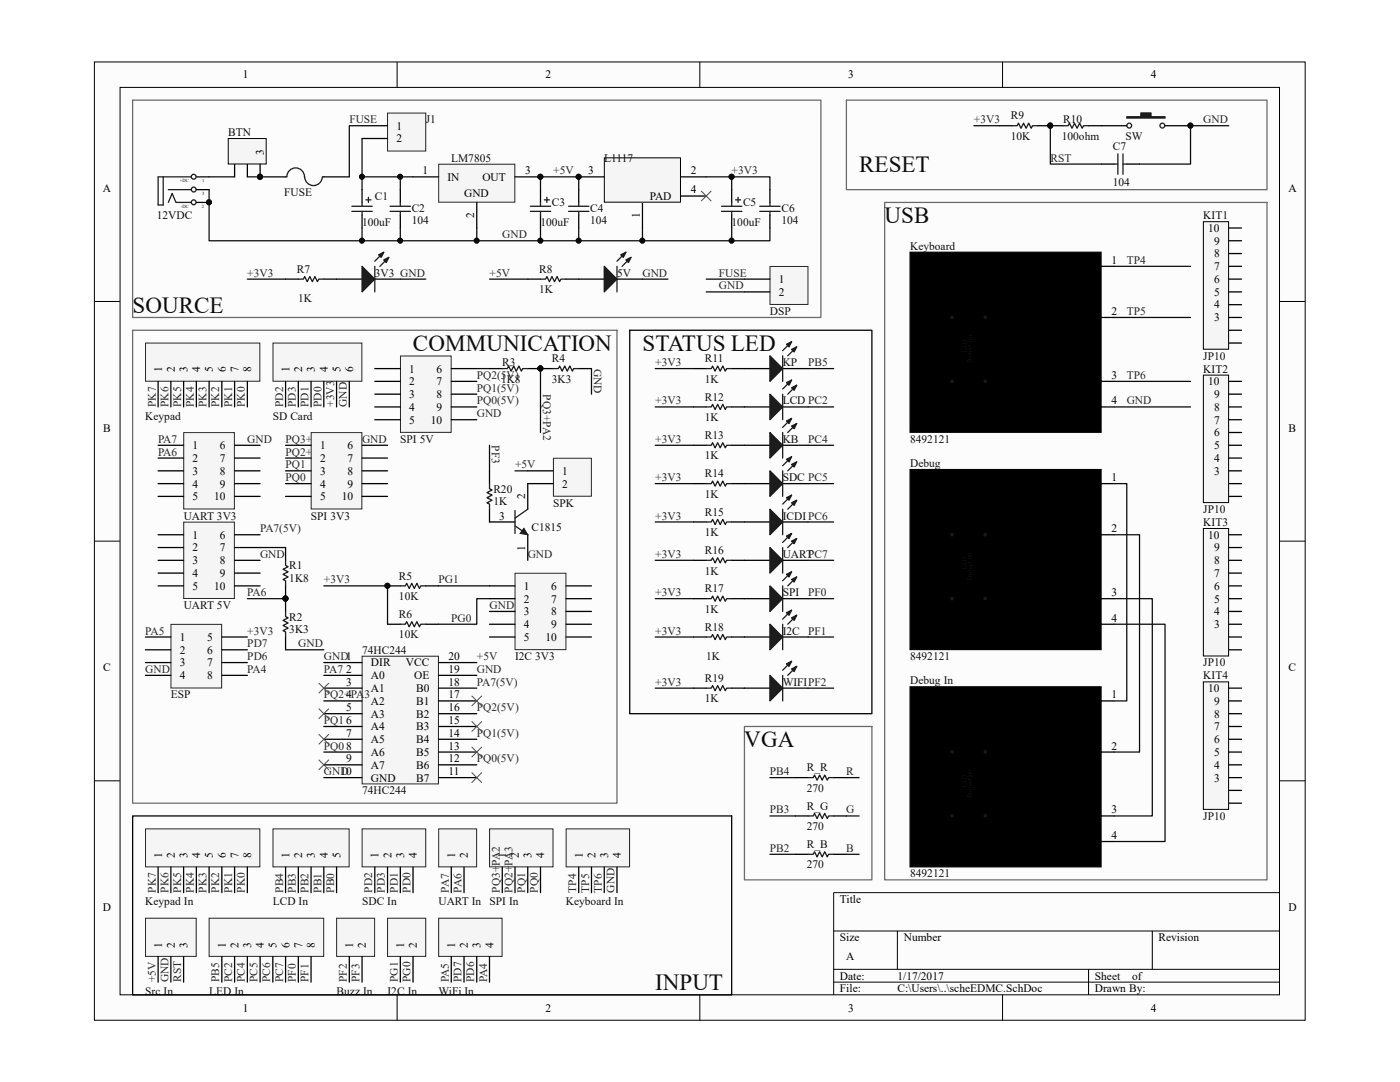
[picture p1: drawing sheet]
<svg xmlns="http://www.w3.org/2000/svg" width="279mm" height="216mm" viewBox="0 0 279 216" stroke-linecap="round" stroke-linejoin="round" font-family="sans-serif">
<defs><g id="words">
<g font-size="4.6" fill="#0e0e0e">
<text x="171.4" y="34.3">RESET</text>
<text x="176.5" y="44.5">USB</text>
<text x="26.5" y="62.4">SOURCE</text>
<text x="82.4" y="70">COMMUNICATION</text>
<text x="128.2" y="70">STATUS LED</text>
<text x="148.5" y="149.1">VGA</text>
<text x="130.8" y="197.5">INPUT</text>
</g>
<g font-size="2.3">
<text x="48.5" y="15.7">1</text>
<text x="108.9" y="15.7">2</text>
<text x="169.3" y="15.7">3</text>
<text x="229.7" y="15.7">4</text>
<text x="79.1" y="25.9">1</text>
<text x="79.1" y="28.4">2</text>
<text x="52.7" y="30.9" transform="rotate(-90 52.7 30.9)">3</text>
<text x="84.3" y="34.8">1</text>
<text x="104.8" y="34.8">3</text>
<text x="117.4" y="34.8">3</text>
<text x="137.9" y="34.8">2</text>
<text x="20.5" y="38.3">A</text>
<text x="89.3" y="36.1">IN</text>
<text x="92.6" y="39.4">GND</text>
<text x="96.3" y="36.1">OUT</text>
<text x="129.7" y="39.9">PAD</text>
<text x="137.9" y="38.6">4</text>
<text x="257.1" y="38.3">A</text>
<text x="94.7" y="43.6" transform="rotate(-90 94.7 43.6)">2</text>
<text x="127.7" y="43.6" transform="rotate(-90 127.7 43.6)">1</text>
<text x="241.1" y="46.3">10</text>
<text x="221.8" y="52.7">1</text>
<text x="242.3" y="53.9">7</text>
<text x="242.3" y="51.4">8</text>
<text x="242.3" y="48.8">9</text>
<text x="155.4" y="56.5">1</text>
<text x="155.4" y="59">2</text>
<text x="242.3" y="59">5</text>
<text x="242.3" y="56.5">6</text>
<text x="221.8" y="62.9">2</text>
<text x="242.3" y="64.1">3</text>
<text x="242.3" y="61.6">4</text>
<text x="32.3" y="74.3" transform="rotate(-90 32.3 74.3)">1</text>
<text x="34.9" y="74.3" transform="rotate(-90 34.9 74.3)">2</text>
<text x="37.4" y="74.3" transform="rotate(-90 37.4 74.3)">3</text>
<text x="40" y="74.3" transform="rotate(-90 40 74.3)">4</text>
<text x="42.5" y="74.3" transform="rotate(-90 42.5 74.3)">5</text>
<text x="45" y="74.3" transform="rotate(-90 45 74.3)">6</text>
<text x="47.6" y="74.3" transform="rotate(-90 47.6 74.3)">7</text>
<text x="50.1" y="74.3" transform="rotate(-90 50.1 74.3)">8</text>
<text x="57.8" y="74.3" transform="rotate(-90 57.8 74.3)">1</text>
<text x="60.3" y="74.3" transform="rotate(-90 60.3 74.3)">2</text>
<text x="62.9" y="74.3" transform="rotate(-90 62.9 74.3)">3</text>
<text x="65.4" y="74.3" transform="rotate(-90 65.4 74.3)">4</text>
<text x="67.9" y="74.3" transform="rotate(-90 67.9 74.3)">5</text>
<text x="70.5" y="74.3" transform="rotate(-90 70.5 74.3)">6</text>
<text x="81.7" y="74.3">1</text>
<text x="81.7" y="76.9">2</text>
<text x="87.1" y="74.3">6</text>
<text x="87.1" y="76.9">7</text>
<text x="221.8" y="75.6">3</text>
<text x="241.1" y="76.9">10</text>
<text x="81.7" y="79.4">3</text>
<text x="81.7" y="82">4</text>
<text x="87.1" y="79.4">8</text>
<text x="87.1" y="82">9</text>
<text x="221.8" y="80.7">4</text>
<text x="242.3" y="82">8</text>
<text x="242.3" y="79.4">9</text>
<text x="20.6" y="86.1">B</text>
<text x="38.4" y="89.6">1</text>
<text x="43.9" y="89.6">6</text>
<text x="63.9" y="89.6">1</text>
<text x="69.3" y="89.6">6</text>
<text x="81.7" y="84.5">5</text>
<text x="86" y="84.5">10</text>
<text x="242.3" y="89.6">5</text>
<text x="242.3" y="87.1">6</text>
<text x="242.3" y="84.5">7</text>
<text x="257.2" y="86.1">B</text>
<text x="38.4" y="92.2">2</text>
<text x="38.4" y="94.7">3</text>
<text x="43.9" y="92.2">7</text>
<text x="43.9" y="94.7">8</text>
<text x="63.9" y="92.2">2</text>
<text x="63.9" y="94.7">3</text>
<text x="69.3" y="92.2">7</text>
<text x="69.3" y="94.7">8</text>
<text x="112.2" y="94.7">1</text>
<text x="242.3" y="94.7">3</text>
<text x="242.3" y="92.2">4</text>
<text x="38.4" y="97.3">4</text>
<text x="38.4" y="99.8">5</text>
<text x="42.8" y="99.8">10</text>
<text x="43.9" y="97.3">9</text>
<text x="63.9" y="97.3">4</text>
<text x="63.9" y="99.8">5</text>
<text x="68.2" y="99.8">10</text>
<text x="69.3" y="97.3">9</text>
<text x="104.8" y="99.6" transform="rotate(-90 104.8 99.6)">2</text>
<text x="112.2" y="97.3">2</text>
<text x="221.8" y="96">1</text>
<text x="38.4" y="107.5">1</text>
<text x="43.9" y="107.5">6</text>
<text x="99.6" y="103.7">3</text>
<text x="221.8" y="106.2">2</text>
<text x="241.1" y="107.5">10</text>
<text x="38.4" y="110">2</text>
<text x="38.4" y="112.6">3</text>
<text x="43.9" y="110">7</text>
<text x="43.9" y="112.6">8</text>
<text x="104.8" y="109.9" transform="rotate(-90 104.8 109.9)">1</text>
<text x="242.3" y="112.6">8</text>
<text x="242.3" y="110">9</text>
<text x="38.4" y="115.1">4</text>
<text x="38.4" y="117.7">5</text>
<text x="42.8" y="117.7">10</text>
<text x="43.9" y="115.1">9</text>
<text x="104.6" y="117.7">1</text>
<text x="110" y="117.7">6</text>
<text x="221.8" y="119">3</text>
<text x="242.3" y="117.7">6</text>
<text x="242.3" y="115.1">7</text>
<text x="104.6" y="120.2">2</text>
<text x="104.6" y="122.8">3</text>
<text x="104.6" y="125.3">4</text>
<text x="110" y="120.2">7</text>
<text x="110" y="122.8">8</text>
<text x="110" y="125.3">9</text>
<text x="221.8" y="124.1">4</text>
<text x="242.3" y="125.3">3</text>
<text x="242.3" y="122.8">4</text>
<text x="242.3" y="120.2">5</text>
<text x="35.9" y="127.9">1</text>
<text x="35.9" y="130.4">2</text>
<text x="41.4" y="127.9">5</text>
<text x="41.4" y="130.4">6</text>
<text x="89.5" y="131.7">20</text>
<text x="104.6" y="127.9">5</text>
<text x="108.9" y="127.9">10</text>
<text x="20.6" y="133.9">C</text>
<text x="35.9" y="133">3</text>
<text x="35.9" y="135.6">4</text>
<text x="41.4" y="133">7</text>
<text x="41.4" y="135.6">8</text>
<text x="69.1" y="134.3">2</text>
<text x="69.1" y="136.8">3</text>
<text x="74" y="133">DIR</text>
<text x="74" y="135.6">A0</text>
<text x="81" y="133">VCC</text>
<text x="82.7" y="135.6">OE</text>
<text x="89.5" y="136.8">18</text>
<text x="89.5" y="134.3">19</text>
<text x="257.2" y="133.9">C</text>
<text x="69.1" y="139.4">4</text>
<text x="69.1" y="141.9">5</text>
<text x="74" y="138.1">A1</text>
<text x="74" y="140.6">A2</text>
<text x="74" y="143.2">A3</text>
<text x="83.1" y="143.2">B2</text>
<text x="83.1" y="140.6">B1</text>
<text x="83.1" y="138.1">B0</text>
<text x="89.5" y="141.9">16</text>
<text x="89.5" y="139.4">17</text>
<text x="221.8" y="139.4">1</text>
<text x="241.1" y="138.1">10</text>
<text x="242.3" y="143.2">8</text>
<text x="242.3" y="140.6">9</text>
<text x="69.1" y="144.5">6</text>
<text x="69.1" y="147">7</text>
<text x="69.1" y="149.6">8</text>
<text x="74" y="145.8">A4</text>
<text x="74" y="148.3">A5</text>
<text x="83.1" y="148.3">B4</text>
<text x="83.1" y="145.8">B3</text>
<text x="89.5" y="149.6">13</text>
<text x="89.5" y="147">14</text>
<text x="89.5" y="144.5">15</text>
<text x="221.8" y="149.6">2</text>
<text x="242.3" y="148.3">6</text>
<text x="242.3" y="145.8">7</text>
<text x="67.9" y="154.7">10</text>
<text x="69.1" y="152.1">9</text>
<text x="74" y="150.8">A6</text>
<text x="74" y="153.4">A7</text>
<text x="74" y="156">GND</text>
<text x="83.1" y="156">B7</text>
<text x="83.1" y="153.4">B6</text>
<text x="83.1" y="150.8">B5</text>
<text x="89.5" y="154.7">11</text>
<text x="89.5" y="152.1">12</text>
<text x="242.3" y="156">3</text>
<text x="242.3" y="153.4">4</text>
<text x="242.3" y="150.8">5</text>
<text x="221.8" y="167.4">4</text>
<text x="221.8" y="162.3">3</text>
<text x="32.3" y="171.2" transform="rotate(-90 32.3 171.2)">1</text>
<text x="34.9" y="171.2" transform="rotate(-90 34.9 171.2)">2</text>
<text x="37.4" y="171.2" transform="rotate(-90 37.4 171.2)">3</text>
<text x="40" y="171.2" transform="rotate(-90 40 171.2)">4</text>
<text x="42.5" y="171.2" transform="rotate(-90 42.5 171.2)">5</text>
<text x="45" y="171.2" transform="rotate(-90 45 171.2)">6</text>
<text x="47.6" y="171.2" transform="rotate(-90 47.6 171.2)">7</text>
<text x="50.1" y="171.2" transform="rotate(-90 50.1 171.2)">8</text>
<text x="57.8" y="171.2" transform="rotate(-90 57.8 171.2)">1</text>
<text x="60.3" y="171.2" transform="rotate(-90 60.3 171.2)">2</text>
<text x="62.9" y="171.2" transform="rotate(-90 62.9 171.2)">3</text>
<text x="65.4" y="171.2" transform="rotate(-90 65.4 171.2)">4</text>
<text x="67.9" y="171.2" transform="rotate(-90 67.9 171.2)">5</text>
<text x="75.6" y="171.2" transform="rotate(-90 75.6 171.2)">1</text>
<text x="78.1" y="171.2" transform="rotate(-90 78.1 171.2)">2</text>
<text x="80.6" y="171.2" transform="rotate(-90 80.6 171.2)">3</text>
<text x="83.2" y="171.2" transform="rotate(-90 83.2 171.2)">4</text>
<text x="90.8" y="171.2" transform="rotate(-90 90.8 171.2)">1</text>
<text x="93.4" y="171.2" transform="rotate(-90 93.4 171.2)">2</text>
<text x="101" y="171.2" transform="rotate(-90 101 171.2)">1</text>
<text x="103.5" y="171.2" transform="rotate(-90 103.5 171.2)">2</text>
<text x="106.1" y="171.2" transform="rotate(-90 106.1 171.2)">3</text>
<text x="108.6" y="171.2" transform="rotate(-90 108.6 171.2)">4</text>
<text x="116.3" y="171.2" transform="rotate(-90 116.3 171.2)">1</text>
<text x="118.8" y="171.2" transform="rotate(-90 118.8 171.2)">2</text>
<text x="121.4" y="171.2" transform="rotate(-90 121.4 171.2)">3</text>
<text x="123.9" y="171.2" transform="rotate(-90 123.9 171.2)">4</text>
<text x="20.5" y="181.8">D</text>
<text x="167.6" y="180.2">Title</text>
<text x="257.1" y="181.8">D</text>
<text x="32.3" y="189.1" transform="rotate(-90 32.3 189.1)">1</text>
<text x="34.9" y="189.1" transform="rotate(-90 34.9 189.1)">2</text>
<text x="37.4" y="189.1" transform="rotate(-90 37.4 189.1)">3</text>
<text x="45" y="189.1" transform="rotate(-90 45 189.1)">1</text>
<text x="47.6" y="189.1" transform="rotate(-90 47.6 189.1)">2</text>
<text x="50.1" y="189.1" transform="rotate(-90 50.1 189.1)">3</text>
<text x="52.7" y="189.1" transform="rotate(-90 52.7 189.1)">4</text>
<text x="55.2" y="189.1" transform="rotate(-90 55.2 189.1)">5</text>
<text x="57.8" y="189.1" transform="rotate(-90 57.8 189.1)">6</text>
<text x="60.3" y="189.1" transform="rotate(-90 60.3 189.1)">7</text>
<text x="62.9" y="189.1" transform="rotate(-90 62.9 189.1)">8</text>
<text x="70.5" y="189.1" transform="rotate(-90 70.5 189.1)">1</text>
<text x="73" y="189.1" transform="rotate(-90 73 189.1)">2</text>
<text x="80.6" y="189.1" transform="rotate(-90 80.6 189.1)">1</text>
<text x="83.2" y="189.1" transform="rotate(-90 83.2 189.1)">2</text>
<text x="90.8" y="189.1" transform="rotate(-90 90.8 189.1)">1</text>
<text x="93.4" y="189.1" transform="rotate(-90 93.4 189.1)">2</text>
<text x="95.9" y="189.1" transform="rotate(-90 95.9 189.1)">3</text>
<text x="98.5" y="189.1" transform="rotate(-90 98.5 189.1)">4</text>
<text x="167.6" y="187.8">Size</text>
<text x="168.9" y="191.6">A</text>
<text x="180.4" y="187.8">Number</text>
<text x="231.2" y="187.8">Revision</text>
<text x="167.6" y="195.5">Date:</text>
<text x="179.1" y="195.5">1/17/2017</text>
<text x="218.5" y="195.5">Sheet</text>
<text x="226" y="195.5">of</text>
<text x="48.5" y="201.8">1</text>
<text x="108.9" y="201.8">2</text>
<text x="167.6" y="198">File:</text>
<text x="169.3" y="201.8">3</text>
<text x="179.1" y="198">C:\Users\..\scheEDMC.SchDoc</text>
<text x="218.5" y="198">Drawn By:</text>
<text x="229.7" y="201.8">4</text>
</g>
<g font-size="2.3" fill="#0e0e0e">
<text x="201.7" y="23.8">R9</text>
<text x="45.5" y="27.1">BTN</text>
<text x="85" y="24.6">J1</text>
<text x="201.7" y="27.9">10K</text>
<text x="211.9" y="27.9">100ohm</text>
<text x="212.2" y="24.6">R10</text>
<text x="222.1" y="29.9">C7</text>
<text x="224.6" y="27.9">SW</text>
<text x="90" y="32.3">LM7805</text>
<text x="120.6" y="32.3">L1117</text>
<text x="56.7" y="39.1">FUSE</text>
<text x="74.8" y="39.9">C1</text>
<text x="110.1" y="41.1">C3</text>
<text x="148.3" y="41.1">C5</text>
<text x="222.1" y="37.1">104</text>
<text x="31.3" y="43.7">12VDC</text>
<text x="72.3" y="45">100uF</text>
<text x="82.2" y="44.7">104</text>
<text x="82.2" y="42.2">C2</text>
<text x="107.9" y="45">100uF</text>
<text x="117.8" y="44.7">104</text>
<text x="117.8" y="42.2">C4</text>
<text x="146" y="45">100uF</text>
<text x="156" y="44.7">104</text>
<text x="156" y="42.2">C6</text>
<text x="240.1" y="43.7">KIT1</text>
<text x="181.6" y="49.8">Keyboard</text>
<text x="59.3" y="54.4">R7</text>
<text x="74.8" y="55.2">3V3 GND</text>
<text x="107.6" y="58.5">1K</text>
<text x="107.6" y="54.4">R8</text>
<text x="123.1" y="55.2">5V</text>
<text x="59.5" y="60.3">1K</text>
<text x="153.7" y="62.9">DSP</text>
<text x="240.1" y="71.8">JP10</text>
<text x="100" y="76.4">1K8</text>
<text x="100.2" y="73.1">R3</text>
<text x="110.1" y="76.4">3K3</text>
<text x="110.1" y="72.3">R4</text>
<text x="140.7" y="76.4">1K</text>
<text x="140.7" y="72.3">R11</text>
<text x="156.2" y="73.1">KP</text>
<text x="240.1" y="74.3">KIT2</text>
<text x="29" y="83.8">Keypad</text>
<text x="54.4" y="83.8">SD Card</text>
<text x="140.7" y="79.9">R12</text>
<text x="156.2" y="80.7">LCD PC2</text>
<text x="79.9" y="88.4">SPI 5V</text>
<text x="140.7" y="84">1K</text>
<text x="140.7" y="87.6">R13</text>
<text x="156.2" y="88.4">KB</text>
<text x="181.6" y="88.4">8492121</text>
<text x="140.7" y="91.7">1K</text>
<text x="140.7" y="95.2">R14</text>
<text x="181.6" y="93.2">Debug</text>
<text x="98.5" y="100.8">1K</text>
<text x="98.5" y="98.3">R20</text>
<text x="110.4" y="101.1">SPK</text>
<text x="140.7" y="99.3">1K</text>
<text x="156.2" y="96">SDC PC5</text>
<text x="36.7" y="103.7">UART 3V3</text>
<text x="62.1" y="103.7">SPI 3V3</text>
<text x="106.1" y="106">C1815</text>
<text x="140.7" y="107">1K</text>
<text x="140.7" y="102.9">R15</text>
<text x="156.2" y="103.7">ICDI PC6</text>
<text x="240.1" y="102.4">JP10</text>
<text x="240.1" y="104.9">KIT3</text>
<text x="57.7" y="113.6">R1</text>
<text x="140.7" y="110.5">R16</text>
<text x="156.2" y="111.3">UARTPC7</text>
<text x="57.7" y="116.2">1K8</text>
<text x="79.6" y="119.7">10K</text>
<text x="79.6" y="115.7">R5</text>
<text x="140.7" y="114.6">1K</text>
<text x="140.7" y="118.2">R17</text>
<text x="156.2" y="119">SPI</text>
<text x="36.7" y="121.5">UART 5V</text>
<text x="57.7" y="123.8">R2</text>
<text x="79.6" y="123.3">R6</text>
<text x="140.7" y="122.3">1K</text>
<text x="140.7" y="125.9">R18</text>
<text x="57.7" y="126.4">3K3</text>
<text x="72.3" y="130.4">74HC244</text>
<text x="79.6" y="127.4">10K</text>
<text x="102.8" y="131.7">I2C 3V3</text>
<text x="140.9" y="131.7">1K</text>
<text x="156.2" y="126.6">I2C</text>
<text x="181.6" y="131.7">8492121</text>
<text x="140.7" y="136.1">R19</text>
<text x="156.2" y="136.8">WIFIPF2</text>
<text x="181.6" y="136.6">Debug In</text>
<text x="240.1" y="133">JP10</text>
<text x="240.1" y="135.6">KIT4</text>
<text x="34.1" y="139.4">ESP</text>
<text x="140.7" y="140.1">1K</text>
<text x="161" y="153.9">R_R</text>
<text x="72.3" y="158.5">74HC244</text>
<text x="161" y="158">270</text>
<text x="161" y="161.5">R_G</text>
<text x="161" y="165.7">270</text>
<text x="240.1" y="163.6">JP10</text>
<text x="161" y="173.3">270</text>
<text x="161" y="169.2">R_B</text>
<text x="181.6" y="175.1">8492121</text>
<text x="29" y="180.7">Keypad In</text>
<text x="54.4" y="180.7">LCD In</text>
<text x="72.3" y="180.7">SDC In</text>
<text x="87.5" y="180.7">UART In</text>
<text x="97.7" y="180.7">SPI In</text>
<text x="112.9" y="180.7">Keyboard In</text>
<text x="29" y="198.5">Src In</text>
<text x="41.7" y="198.5">LED In</text>
<text x="67.2" y="198.5">Buzz In</text>
<text x="77.3" y="198.5">I2C In</text>
<text x="87.5" y="198.5">WiFi In</text>
</g>
<g font-size="2.3" fill="#262626">
<text x="69.7" y="24.6">FUSE</text>
<text x="194.3" y="24.6">+3V3</text>
<text x="240.1" y="24.6">GND</text>
<text x="110.4" y="34.8">+5V</text>
<text x="146" y="34.8">+3V3</text>
<text x="209.6" y="32.3">RST</text>
<text x="100.2" y="47.5">GND</text>
<text x="224.9" y="52.7">TP4</text>
<text x="49.4" y="55.2">+3V3</text>
<text x="97.7" y="55.2">+5V</text>
<text x="128.2" y="55.2">GND</text>
<text x="143.5" y="57.7">GND</text>
<text x="143.5" y="55.2">FUSE</text>
<text x="224.9" y="62.9">TP5</text>
<text x="95.2" y="75.6">PQ2(5V)</text>
<text x="118.5" y="73.5" transform="rotate(90 118.5 73.5)">GND</text>
<text x="130.8" y="73.1">+3V3</text>
<text x="161.3" y="73.1">PB5</text>
<text x="224.9" y="75.6">TP6</text>
<text x="31.1" y="81.2" transform="rotate(-90 31.1 81.2)">PK7</text>
<text x="33.6" y="81.2" transform="rotate(-90 33.6 81.2)">PK6</text>
<text x="36.2" y="81.2" transform="rotate(-90 36.2 81.2)">PK5</text>
<text x="38.7" y="81.2" transform="rotate(-90 38.7 81.2)">PK4</text>
<text x="41.2" y="81.2" transform="rotate(-90 41.2 81.2)">PK3</text>
<text x="43.8" y="81.2" transform="rotate(-90 43.8 81.2)">PK2</text>
<text x="46.3" y="81.2" transform="rotate(-90 46.3 81.2)">PK1</text>
<text x="48.9" y="81.2" transform="rotate(-90 48.9 81.2)">PK0</text>
<text x="56.5" y="81.2" transform="rotate(-90 56.5 81.2)">PD2</text>
<text x="59.1" y="81.2" transform="rotate(-90 59.1 81.2)">PD3</text>
<text x="61.6" y="81.2" transform="rotate(-90 61.6 81.2)">PD1</text>
<text x="64.1" y="81.2" transform="rotate(-90 64.1 81.2)">PD0</text>
<text x="66.7" y="81.2" transform="rotate(-90 66.7 81.2)">+3V3</text>
<text x="69.2" y="81.2" transform="rotate(-90 69.2 81.2)">GND</text>
<text x="95.2" y="78.1">PQ1(5V)</text>
<text x="95.2" y="80.7">PQ0(5V)</text>
<text x="95.2" y="83.3">GND</text>
<text x="108.4" y="78.7" transform="rotate(90 108.4 78.7)">PQ3+PA2</text>
<text x="130.8" y="80.7">+3V3</text>
<text x="224.9" y="80.7">GND</text>
<text x="31.5" y="88.4">PA7</text>
<text x="49.4" y="88.4">GND</text>
<text x="57" y="88.4">PQ3+PA2</text>
<text x="72.3" y="88.4">GND</text>
<text x="98.2" y="88.9" transform="rotate(90 98.2 88.9)">PF3</text>
<text x="130.8" y="88.4">+3V3</text>
<text x="161.3" y="88.4">PC4</text>
<text x="31.5" y="90.9">PA6</text>
<text x="57" y="90.9">PQ2+PA3</text>
<text x="57" y="93.5">PQ1</text>
<text x="102.8" y="93.5">+5V</text>
<text x="57" y="96">PQ0</text>
<text x="130.8" y="96">+3V3</text>
<text x="51.9" y="106.2">PA7(5V)</text>
<text x="130.8" y="103.7">+3V3</text>
<text x="51.9" y="111.3">GND</text>
<text x="105.3" y="111.3">GND</text>
<text x="130.8" y="111.3">+3V3</text>
<text x="49.4" y="119">PA6</text>
<text x="64.6" y="116.4">+3V3</text>
<text x="87.5" y="116.4">PG1</text>
<text x="130.8" y="119">+3V3</text>
<text x="161.3" y="119">PF0</text>
<text x="90" y="124.1">PG0</text>
<text x="97.7" y="121.5">GND</text>
<text x="29" y="126.6">PA5</text>
<text x="49.4" y="126.6">+3V3</text>
<text x="49.4" y="129.2">PD7</text>
<text x="49.4" y="131.7">PD6</text>
<text x="59.5" y="129.2">GND</text>
<text x="64.6" y="131.7">GND1</text>
<text x="95.2" y="131.7">+5V</text>
<text x="130.8" y="126.6">+3V3</text>
<text x="161.3" y="126.6">PF1</text>
<text x="29" y="134.3">GND</text>
<text x="49.4" y="134.3">PA4</text>
<text x="64.6" y="134.3">PA7</text>
<text x="95.2" y="134.3">GND</text>
<text x="95.2" y="136.8">PA7(5V)</text>
<text x="130.8" y="136.8">+3V3</text>
<text x="64.6" y="139.4">PQ2+PA3</text>
<text x="95.2" y="141.9">PQ2(5V)</text>
<text x="64.6" y="144.5">PQ1</text>
<text x="64.6" y="149.6">PQ0</text>
<text x="95.2" y="147">PQ1(5V)</text>
<text x="64.6" y="154.7">GND</text>
<text x="95.2" y="152.1">PQ0(5V)</text>
<text x="153.7" y="154.7">PB4</text>
<text x="168.9" y="154.7">R</text>
<text x="153.7" y="162.3">PB3</text>
<text x="168.9" y="162.3">G</text>
<text x="99.7" y="172.7" transform="rotate(-90 99.7 172.7)">PA2</text>
<text x="102.3" y="172.7" transform="rotate(-90 102.3 172.7)">PA3</text>
<text x="153.7" y="170">PB2</text>
<text x="168.9" y="170">B</text>
<text x="31.1" y="178.1" transform="rotate(-90 31.1 178.1)">PK7</text>
<text x="33.6" y="178.1" transform="rotate(-90 33.6 178.1)">PK6</text>
<text x="36.2" y="178.1" transform="rotate(-90 36.2 178.1)">PK5</text>
<text x="38.7" y="178.1" transform="rotate(-90 38.7 178.1)">PK4</text>
<text x="41.2" y="178.1" transform="rotate(-90 41.2 178.1)">PK3</text>
<text x="43.8" y="178.1" transform="rotate(-90 43.8 178.1)">PK2</text>
<text x="46.3" y="178.1" transform="rotate(-90 46.3 178.1)">PK1</text>
<text x="48.9" y="178.1" transform="rotate(-90 48.9 178.1)">PK0</text>
<text x="56.5" y="178.1" transform="rotate(-90 56.5 178.1)">PB4</text>
<text x="59.1" y="178.1" transform="rotate(-90 59.1 178.1)">PB3</text>
<text x="61.6" y="178.1" transform="rotate(-90 61.6 178.1)">PB2</text>
<text x="64.1" y="178.1" transform="rotate(-90 64.1 178.1)">PB1</text>
<text x="66.7" y="178.1" transform="rotate(-90 66.7 178.1)">PB0</text>
<text x="74.3" y="178.1" transform="rotate(-90 74.3 178.1)">PD2</text>
<text x="76.8" y="178.1" transform="rotate(-90 76.8 178.1)">PD3</text>
<text x="79.4" y="178.1" transform="rotate(-90 79.4 178.1)">PD1</text>
<text x="81.9" y="178.1" transform="rotate(-90 81.9 178.1)">PD0</text>
<text x="89.6" y="178.1" transform="rotate(-90 89.6 178.1)">PA7</text>
<text x="92.1" y="178.1" transform="rotate(-90 92.1 178.1)">PA6</text>
<text x="99.7" y="178.1" transform="rotate(-90 99.7 178.1)">PQ3+</text>
<text x="102.3" y="178.1" transform="rotate(-90 102.3 178.1)">PQ2+</text>
<text x="104.8" y="178.1" transform="rotate(-90 104.8 178.1)">PQ1</text>
<text x="107.4" y="178.1" transform="rotate(-90 107.4 178.1)">PQ0</text>
<text x="115" y="178.1" transform="rotate(-90 115 178.1)">TP4</text>
<text x="117.6" y="178.1" transform="rotate(-90 117.6 178.1)">TP5</text>
<text x="120.1" y="178.1" transform="rotate(-90 120.1 178.1)">TP6</text>
<text x="122.6" y="178.1" transform="rotate(-90 122.6 178.1)">GND</text>
<text x="31.1" y="196" transform="rotate(-90 31.1 196)">+5V</text>
<text x="33.6" y="196" transform="rotate(-90 33.6 196)">GND</text>
<text x="36.2" y="196" transform="rotate(-90 36.2 196)">RST</text>
<text x="43.8" y="196" transform="rotate(-90 43.8 196)">PB5</text>
<text x="46.3" y="196" transform="rotate(-90 46.3 196)">PC2</text>
<text x="48.9" y="196" transform="rotate(-90 48.9 196)">PC4</text>
<text x="51.4" y="196" transform="rotate(-90 51.4 196)">PC5</text>
<text x="53.9" y="196" transform="rotate(-90 53.9 196)">PC6</text>
<text x="56.5" y="196" transform="rotate(-90 56.5 196)">PC7</text>
<text x="59.1" y="196" transform="rotate(-90 59.1 196)">PF0</text>
<text x="61.6" y="196" transform="rotate(-90 61.6 196)">PF1</text>
<text x="69.2" y="196" transform="rotate(-90 69.2 196)">PF2</text>
<text x="71.8" y="196" transform="rotate(-90 71.8 196)">PF3</text>
<text x="79.4" y="196" transform="rotate(-90 79.4 196)">PG1</text>
<text x="81.9" y="196" transform="rotate(-90 81.9 196)">PG0</text>
<text x="89.6" y="196" transform="rotate(-90 89.6 196)">PA5</text>
<text x="92.1" y="196" transform="rotate(-90 92.1 196)">PD7</text>
<text x="94.7" y="196" transform="rotate(-90 94.7 196)">PD6</text>
<text x="97.2" y="196" transform="rotate(-90 97.2 196)">PA4</text>
</g>
<g font-size=".9" fill="#0e0e0e">
<text x="35.9" y="36.4">+DC</text>
<text x="36.1" y="41.5">-DC</text>
<text x="40.3" y="41.5">2</text>
<text x="40.3" y="36.4">1</text>
<text x="40.3" y="38.9">3</text>
</g>
</g></defs>
<path d="M18.9 12.4h241.6v191.2h-241.6z" fill="#fcfcfc"/>
<path d="M18.8 12.4h241.7v191.2h-241.7z" fill="none" stroke="#000" stroke-width=".2"/>
<path d="M24 17.5h231.4v181h-231.4z" fill="#fcfcfc"/>
<g fill="none" stroke="#000" stroke-width=".2">
<path d="M24 17.4h231.4v181.1h-231.4zM79.3 12.3v5.1M139.7 12.3v5.1M200.1 12.3v5.1M18.8 60.2h5.1M255.4 60.2h5.1M18.8 108h5.1M255.4 108h5.1M18.8 155.8h5.1M255.4 155.8h5.1M255.4 178.1h-89v20.4M79.3 198.5v5.1"/>
<path d="M139.7 198.5v5.1M166.4 185.8h89M166.4 193.4h89M166.4 196h89M179.1 185.8v7.6M200.1 198.5v5.1M217.2 193.4v5.1M230 185.8v7.6"/>
</g>
<path d="M39.2 35.3h2.5M39.2 37.8h2.5M39.2 40.4h2.5" fill="none" stroke="#000" stroke-width=".25"/>
<g fill="none" stroke="#1c1c1c" stroke-width=".25">
<path d="M32.6 35.3v5.6h-1v-5.6h6.6M33.6 37.8h4.6M33.6 40.4l.8-1.8 .7 1.8h3.1"/>
<circle cx="38.7" cy="35.3" r=".48"/>
<circle cx="38.7" cy="37.8" r=".48"/>
<circle cx="38.7" cy="40.4" r=".48"/>
</g>
<circle cx="41.7" cy="40.4" r=".48" fill="#0e0e0e" stroke="#0e0e0e" stroke-width=".2"/>
<path d="M87.6 32.8h15.1v7.5h-15.1z" fill="#f5f5f5"/>
<path d="M87.5 32.8h15.2v7.5h-15.2z" fill="none" stroke="#262626" stroke-width=".2"/>
<path d="M82.4 35.3h5.1M102.8 35.3h5.1M115.5 35.3h5.1M135.8 35.3h5.1M95.1 40.4v5.1M128.2 40.4v5.1" fill="none" stroke="#000" stroke-width=".25"/>
<g fill="#0e0e0e" stroke="#0e0e0e" stroke-width=".2">
<circle cx="107.8" cy="35.3" r=".48"/>
<circle cx="115.5" cy="35.3" r=".48"/>
</g>
<path d="M120.6 31.5h15.2v8.8h-15.2z" fill="#f5f5f5"/>
<path d="M120.6 31.5h15.2v8.8h-15.2z" fill="none" stroke="#000" stroke-width=".2"/>
<path d="M46.8 32.7v2.6M49.4 32.7v2.6M51.9 35.3h5.1M64.6 35.3h5.1M135.8 39.1h5.1" fill="none" stroke="#000" stroke-width=".25"/>
<g fill="#0e0e0e" stroke="#0e0e0e" stroke-width=".2">
<circle cx="115.5" cy="35.3" r=".48"/>
<circle cx="51.9" cy="35.3" r=".48"/>
</g>
<path d="M57 35.3h.2M57.2 35.2a1.76 1.76 0 0 1 1.8-1.7 1.76 1.76 0 0 1 1.8 1.8M60.8 35.3a1.76 1.76 0 0 0 1.7 1.7 1.76 1.76 0 0 0 1.8-1.7M64.4 35.3h.2" fill="none" stroke="#1c1c1c" stroke-width=".25"/>
<path d="M45.6 27.7h7.5v5h-7.5z" fill="#f5f5f5"/>
<path d="M45.6 27.6h7.5v5.1h-7.5z" fill="none" stroke="#000" stroke-width=".2"/>
<g fill="none" stroke="#000" stroke-width=".25">
<path d="M51.9 32.7v2.6M72.3 37.8v2.6M79.9 37.8v2.6M107.9 37.8v2.6M115.5 37.8v2.6M146 37.8v2.6M153.7 37.8v2.6M57 55.7h2.5M64.6 55.7h7.7M72.3 42.9v2.6M74.8 55.7h5.1M79.9 42.9v2.6"/>
<path d="M107.9 42.9v2.6M115.5 42.9v2.6M146 42.9v2.6M153.7 42.9v2.6"/>
</g>
<circle cx="51.9" cy="35.3" r=".48" fill="#0e0e0e" stroke="#0e0e0e" stroke-width=".2"/>
<g fill="none" stroke="#1c1c1c" stroke-width=".25">
<path d="M73 39.9h1M73.5 39.4v1M108.6 39.9h1M109.1 39.4v1M146.8 39.9h1M147.3 39.4v1M59.5 55.7h1.1l.2-.5 .5 1 .5-1 .5 1 .5-1 .6 1 .2-.5h1M70.2 41.2h4.1M70.2 42.2h4.1M72.3 40.4v.8M72.3 42.2v.7M77.9 41.2h4"/>
<path d="M77.9 42.2h4M79.9 40.4v.8M79.9 42.2v.7M105.8 41.2h4.1M105.8 42.2h4.1M107.9 40.4v.8M107.9 42.2v.7M113.5 41.2h4M113.5 42.2h4M115.5 40.4v.8M115.5 42.2v.7M144 41.2h4.1"/>
<path d="M144 42.2h4.1M146 40.4v.8M146 42.2v.7M151.6 41.2h4.1M151.6 42.2h4.1M153.7 40.4v.8M153.7 42.2v.7"/>
</g>
<path d="M139.9 38.1l2.1 2M142 38.1l-2.1 2" fill="none" stroke="#4c4c4c" stroke-width=".2"/>
<path d="M72.3 53.1l2.5 2.6-2.5 2.5z" fill="#1c1c1c"/>
<path d="M72.3 53.1l2.5 2.6-2.5 2.5zM76.6 50.3l-1.8 1.8M77.6 51.4l-1.8 1.7" fill="none" stroke="#1c1c1c" stroke-width=".25"/>
<path d="M76.6 51.9l1-.5-.5 1z" fill="#1c1c1c"/>
<path d="M76.6 51.9l1-.5-.5 1z" fill="none" stroke="#1c1c1c" stroke-width=".25"/>
<path d="M75.6 50.8l1-.5-.5 1.1z" fill="#1c1c1c"/>
<path d="M74.8 53.1v5.1M75.6 50.8l1-.5-.5 1.1zM107.9 55.7h1l.2-.5 .5 1 .6-1 .5 1 .5-1 .5 1 .2-.5h1.1" fill="none" stroke="#1c1c1c" stroke-width=".25"/>
<path d="M105.3 55.7h2.6M113 55.7h7.6M123.1 55.7h5.1" fill="none" stroke="#000" stroke-width=".25"/>
<path d="M120.6 53.1l2.5 2.6-2.5 2.5z" fill="#1c1c1c"/>
<path d="M120.6 53.1l2.5 2.6-2.5 2.5zM124.9 50.3l-1.8 1.8M125.9 51.4l-1.8 1.7" fill="none" stroke="#1c1c1c" stroke-width=".25"/>
<path d="M124.9 51.9l1-.5-.5 1z" fill="#1c1c1c"/>
<path d="M124.9 51.9l1-.5-.5 1z" fill="none" stroke="#1c1c1c" stroke-width=".25"/>
<path d="M123.9 50.8l1-.5-.5 1.1z" fill="#1c1c1c"/>
<path d="M123.1 53.1v5.1M123.9 50.8l1-.5-.5 1.1z" fill="none" stroke="#1c1c1c" stroke-width=".25"/>
<circle cx="146" cy="35.3" r=".48" fill="#0e0e0e" stroke="#0e0e0e" stroke-width=".2"/>
<path d="M77.4 22.6h7.6v7.5h-7.6z" fill="#f5f5f5"/>
<path d="M77.3 22.6h7.7v7.5h-7.7z" fill="none" stroke="#262626" stroke-width=".2"/>
<path d="M72.3 25.1h5M72.3 27.6h5M199.4 25.1h2.6M207.1 25.1h2.5M219.8 25.1h5.1M232.5 25.1h5.1" fill="none" stroke="#000" stroke-width=".25"/>
<path d="M26.5 20h137.3v43.3h-137.3z" fill="none" stroke="#6c6c6c" stroke-width=".25"/>
<g fill="#0e0e0e" stroke="#0e0e0e" stroke-width=".2">
<circle cx="209.6" cy="25.1" r=".48"/>
<circle cx="237.6" cy="25.1" r=".48"/>
</g>
<path d="M202 25.1h1l.3-.5 .5 1 .5-1 .5 1 .5-1 .5 1 .3-.5h1" fill="none" stroke="#1c1c1c" stroke-width=".25"/>
<path d="M224.9 23.3h2.8v-.8h2v.8h2.8v.3h-7.6z" fill-rule="evenodd" fill="#1c1c1c"/>
<g fill="none" stroke="#1c1c1c" stroke-width=".25">
<path d="M212.2 25.1h1l.2-.5 .5 1 .6-1 .5 1 .5-1 .5 1 .2-.5h1M222.3 32.7h.8M223.1 30.7v4.1M224.1 30.7v4.1M224.1 32.7h.8M224.9 23.3h2.8v-.8h2v.8h2.8v.3h-7.6z"/>
<circle cx="225.4" cy="25.1" r=".49"/>
<circle cx="232" cy="25.1" r=".48"/>
</g>
<g fill="#0e0e0e" stroke="#0e0e0e" stroke-width=".2">
<circle cx="237.6" cy="25.1" r=".48"/>
<circle cx="209.6" cy="25.1" r=".48"/>
</g>
<path d="M209.6 25.1h2.6M217.2 25.1h2.6M219.8 32.7h2.5M224.9 32.7h2.5" fill="none" stroke="#000" stroke-width=".25"/>
<path d="M168.9 20h84v17.8h-84z" fill="none" stroke="#6c6c6c" stroke-width=".25"/>
<path d="M29.1 68.5h22.8v7.6h-22.8z" fill="#f5f5f5"/>
<path d="M29 68.5h22.9v7.6h-22.9z" fill="none" stroke="#262626" stroke-width=".2"/>
<path d="M31.6 76.1v5.1M34.1 76.1v5.1M36.6 76.1v5.1M39.2 76.1v5.1M41.7 76.1v5.1M44.3 76.1v5.1M46.8 76.1v5.1M49.4 76.1v5.1" fill="none" stroke="#000" stroke-width=".25"/>
<path d="M54.5 68.5h17.7v7.6h-17.7z" fill="#f5f5f5"/>
<path d="M54.5 68.5h17.7v7.6h-17.7z" fill="none" stroke="#262626" stroke-width=".2"/>
<path d="M57 76.1v5.1M59.5 76.1v5.1M62.1 76.1v5.1M64.6 76.1v5.1M67.2 76.1v5.1M69.7 76.1v5.1" fill="none" stroke="#000" stroke-width=".25"/>
<path d="M72.3 131h15.2v25.4h-15.2z" fill="#f5f5f5"/>
<path d="M72.3 130.9h15.2v25.5h-15.2z" fill="none" stroke="#262626" stroke-width=".2"/>
<g fill="none" stroke="#000" stroke-width=".25">
<path d="M97.7 73.5h2.5M105.3 73.5h5.1M115.5 73.5h2.5M57 109.3v2.5M57 116.9v5.1M77.3 116.9h2.6M85 116.9h2.5M57 127.1v2.6M64.6 132.2h7.7M64.6 134.8h7.7M64.6 137.3h7.7M64.6 139.9h7.7"/>
<path d="M77.3 124.6h2.6M85 124.6h2.5M87.5 132.2h7.6M87.5 134.8h7.6M87.5 137.3h7.6M87.5 139.9h7.6M64.6 142.4h7.7M64.6 145h7.7M64.6 147.5h7.7M64.6 150.1h7.7M64.6 152.6h7.7M64.6 155.2h7.7"/>
<path d="M87.5 142.4h7.6M87.5 145h7.6M87.5 147.5h7.6M87.5 150.1h7.6M87.5 152.6h7.6M87.5 155.2h7.6"/>
</g>
<g fill="#0e0e0e" stroke="#0e0e0e" stroke-width=".2">
<circle cx="57" cy="119.4" r=".48"/>
<circle cx="107.8" cy="73.5" r=".48"/>
<circle cx="77.3" cy="116.9" r=".48"/>
</g>
<path d="M100.2 73.5h1.1l.2-.5 .5 1.1 .5-1.1 .5 1.1 .5-1.1 .6 1.1 .2-.6h1M110.4 73.5h1l.3-.5 .5 1.1 .5-1.1 .5 1.1 .5-1.1 .5 1.1 .3-.6h1M57 111.8v1l.5 .3-1 .5 1 .5-1 .5 1 .5-1 .5 .5 .3v1M79.9 116.9h1l.3-.5 .5 1 .5-1 .5 1 .5-1 .5 1 .3-.5h1M57 122v1l.5 .3-1 .5 1 .5-1 .5 1 .5-1 .5 .5 .3v1M79.9 124.6h1l.3-.6 .5 1.1 .5-1.1 .5 1.1 .5-1.1 .5 1.1 .3-.5h1" fill="none" stroke="#1c1c1c" stroke-width=".25"/>
<path d="M34.2 124.6h10v12.7h-10z" fill="#f5f5f5"/>
<path d="M34.1 124.6h10.1v12.7h-10.1z" fill="none" stroke="#262626" stroke-width=".2"/>
<path d="M29 127.1h5.1M29 129.7h5.1M29 132.2h5.1M29 134.8h5.1M44.3 127.1h5.1M44.3 129.7h5.1M44.3 132.2h5.1M44.3 134.8h5.1" fill="none" stroke="#000" stroke-width=".25"/>
<g fill="none" stroke="#4c4c4c" stroke-width=".2">
<path d="M63.6 136.3l2 2M65.6 136.3l-2 2M94.1 138.8l2.1 2.1M96.2 138.8l-2.1 2.1M63.6 141.4l2 2M63.6 146.5l2 2M63.6 151.6l2 2M65.6 141.4l-2 2M65.6 146.5l-2 2M65.6 151.6l-2 2M94.1 154.1l2.1 2.1M94.1 149l2.1 2.1"/>
<path d="M94.1 143.9l2.1 2.1M96.2 154.1l-2.1 2.1M96.2 149l-2.1 2.1M96.2 143.9l-2.1 2.1"/>
</g>
<path d="M36.7 86.4h10.1v15.2h-10.1z" fill="#f5f5f5"/>
<path d="M36.7 86.3h10.1v15.3h-10.1z" fill="none" stroke="#262626" stroke-width=".2"/>
<path d="M31.6 88.8h5M31.6 91.4h5M31.6 94h5M31.6 96.5h5M31.6 99.1h5M46.8 88.8h5.1M46.8 91.4h5.1M46.8 94h5.1M46.8 96.5h5.1M46.8 99.1h5.1" fill="none" stroke="#000" stroke-width=".25"/>
<path d="M36.7 104.2h10.1v15.2h-10.1z" fill="#f5f5f5"/>
<path d="M36.7 104.2h10.1v15.2h-10.1z" fill="none" stroke="#262626" stroke-width=".2"/>
<path d="M31.6 106.7h5M31.6 109.3h5M31.6 111.8h5M31.6 114.4h5M31.6 116.9h5M46.8 106.7h5.1M46.8 109.3h5.1M46.8 111.8h5.1M46.8 114.4h5.1M46.8 116.9h5.1" fill="none" stroke="#000" stroke-width=".25"/>
<path d="M80 71.1h10v15.2h-10z" fill="#f5f5f5"/>
<path d="M79.9 71h10.1v15.3h-10.1z" fill="none" stroke="#262626" stroke-width=".2"/>
<path d="M74.8 73.5h5.1M74.8 76.1h5.1M74.8 78.7h5.1M90.1 73.5h5M90.1 76.1h5M90.1 78.7h5M74.8 81.2h5.1M74.8 83.7h5.1M90.1 81.2h5M90.1 83.7h5" fill="none" stroke="#000" stroke-width=".25"/>
<path d="M62.1 86.4h10.1v15.2h-10.1z" fill="#f5f5f5"/>
<path d="M62.1 86.3h10.1v15.3h-10.1z" fill="none" stroke="#262626" stroke-width=".2"/>
<path d="M57 88.8h5.1M57 91.4h5.1M57 94h5.1M57 96.5h5.1M57 99.1h5.1M72.3 88.8h5M72.3 91.4h5M72.3 94h5M72.3 96.5h5M72.3 99.1h5" fill="none" stroke="#000" stroke-width=".25"/>
<path d="M102.8 114.4h10.1v15.2h-10.1z" fill="#f5f5f5"/>
<path d="M102.8 114.4h10.1v15.2h-10.1z" fill="none" stroke="#262626" stroke-width=".2"/>
<g fill="none" stroke="#000" stroke-width=".25">
<path d="M105.3 96.5v5.1M97.7 116.9h5.1M97.7 119.5h5.1M97.7 104.2h5.1M105.3 106.7v5.1M113 116.9h5M113 119.5h5M97.7 122h5.1M97.7 124.6h5.1M97.7 127.1h5.1M113 122h5M113 124.6h5"/>
<path d="M113 127.1h5"/>
</g>
<path d="M26.5 65.9h96.6v94.4h-96.6z" fill="none" stroke="#6c6c6c" stroke-width=".25"/>
<path d="M102.8 104.9l2.5 1.8M102.8 101.9v4.5M105.3 101.6l-2.5 1.8" fill="none" stroke="#1c1c1c" stroke-width=".25"/>
<path d="M104.6 105.4l.7 1.3-1.5-.3z" fill="#1c1c1c"/>
<path d="M104.6 105.4l.7 1.3-1.5-.3z" fill="none" stroke="#1c1c1c" stroke-width=".2"/>
<path d="M110.5 91.5h7.5v7.5h-7.5z" fill="#f5f5f5"/>
<path d="M110.4 91.4h7.6v7.6h-7.6z" fill="none" stroke="#262626" stroke-width=".2"/>
<path d="M138.4 73.5h2.5M146 73.5h7.7M156.2 73.5h5.1M97.7 94v2.5M105.3 94h5.1M105.3 96.5h5.1M97.7 101.6v2.6" fill="none" stroke="#000" stroke-width=".25"/>
<path d="M140.9 73.5h1.1l.2-.5 .5 1.1 .5-1.1 .5 1.1 .5-1.1 .6 1.1 .2-.6h1M97.7 96.5v1l.5 .3-1 .5 1 .5-1 .5 1 .5-1 .5 .5 .3v1" fill="none" stroke="#1c1c1c" stroke-width=".25"/>
<path d="M153.7 71l2.5 2.5-2.5 2.6z" fill="#1c1c1c"/>
<path d="M153.7 71l2.5 2.5-2.5 2.6zM158 68.2l-1.8 1.8M159 69.2l-1.8 1.8" fill="none" stroke="#1c1c1c" stroke-width=".25"/>
<path d="M158 69.7l1-.5-.5 1z" fill="#1c1c1c"/>
<path d="M158 69.7l1-.5-.5 1z" fill="none" stroke="#1c1c1c" stroke-width=".25"/>
<path d="M157 68.7l1-.5-.5 1z" fill="#1c1c1c"/>
<path d="M156.2 71v5.1M157 68.7l1-.5-.5 1zM140.9 81.2h1.1l.2-.5 .5 1 .5-1 .5 1 .5-1 .6 1 .2-.5h1" fill="none" stroke="#1c1c1c" stroke-width=".25"/>
<path d="M138.4 81.2h2.5M146 81.2h7.7M156.2 81.2h5.1" fill="none" stroke="#000" stroke-width=".25"/>
<path d="M153.7 78.7l2.5 2.5-2.5 2.5z" fill="#1c1c1c"/>
<path d="M153.7 78.7l2.5 2.5-2.5 2.5zM158 75.8l-1.8 1.8M159 76.9l-1.8 1.8" fill="none" stroke="#1c1c1c" stroke-width=".25"/>
<path d="M158 77.4l1-.5-.5 1z" fill="#1c1c1c"/>
<path d="M158 77.4l1-.5-.5 1z" fill="none" stroke="#1c1c1c" stroke-width=".25"/>
<path d="M157 76.4l1-.6-.5 1.1z" fill="#1c1c1c"/>
<path d="M156.2 78.7v5M157 76.4l1-.6-.5 1.1zM140.9 88.8h1.1l.2-.5 .5 1.1 .5-1.1 .5 1.1 .5-1.1 .6 1.1 .2-.6h1" fill="none" stroke="#1c1c1c" stroke-width=".25"/>
<path d="M138.4 88.8h2.5M146 88.8h7.7M156.2 88.8h5.1" fill="none" stroke="#000" stroke-width=".25"/>
<path d="M153.7 86.3l2.5 2.5-2.5 2.6z" fill="#1c1c1c"/>
<path d="M153.7 86.3l2.5 2.5-2.5 2.6zM158 83.5l-1.8 1.8M159 84.5l-1.8 1.8" fill="none" stroke="#1c1c1c" stroke-width=".25"/>
<path d="M158 85l1-.5-.5 1z" fill="#1c1c1c"/>
<path d="M158 85l1-.5-.5 1z" fill="none" stroke="#1c1c1c" stroke-width=".25"/>
<path d="M157 84l1-.5-.5 1z" fill="#1c1c1c"/>
<path d="M140.9 96.5h1.1l.2-.5 .5 1 .5-1 .5 1 .5-1 .6 1 .2-.5h1M156.2 86.3v5.1M157 84l1-.5-.5 1z" fill="none" stroke="#1c1c1c" stroke-width=".25"/>
<path d="M138.4 96.5h2.5M146 96.5h7.7M156.2 96.5h5.1" fill="none" stroke="#000" stroke-width=".25"/>
<path d="M153.7 94l2.5 2.5-2.5 2.6z" fill="#1c1c1c"/>
<path d="M153.7 94l2.5 2.5-2.5 2.6zM158 91.1l-1.8 1.8M159 92.2l-1.8 1.8" fill="none" stroke="#1c1c1c" stroke-width=".25"/>
<path d="M158 92.7l1-.5-.5 1z" fill="#1c1c1c"/>
<path d="M158 92.7l1-.5-.5 1z" fill="none" stroke="#1c1c1c" stroke-width=".25"/>
<path d="M157 91.7l1-.6-.5 1.1z" fill="#1c1c1c"/>
<path d="M156.2 94v5.1M157 91.7l1-.6-.5 1.1zM140.9 104.2h1.1l.2-.6 .5 1.1 .5-1.1 .5 1.1 .5-1.1 .6 1.1 .2-.5h1" fill="none" stroke="#1c1c1c" stroke-width=".25"/>
<path d="M138.4 104.2h2.5M146 104.2h7.7M156.2 104.2h5.1" fill="none" stroke="#000" stroke-width=".25"/>
<path d="M153.7 101.6l2.5 2.6-2.5 2.5z" fill="#1c1c1c"/>
<path d="M158 98.8l-1.8 1.8M159 99.8l-1.8 1.8M153.7 101.6l2.5 2.6-2.5 2.5z" fill="none" stroke="#1c1c1c" stroke-width=".25"/>
<path d="M158 100.3l1-.5-.5 1z" fill="#1c1c1c"/>
<path d="M158 100.3l1-.5-.5 1z" fill="none" stroke="#1c1c1c" stroke-width=".25"/>
<path d="M157 99.3l1-.5-.5 1z" fill="#1c1c1c"/>
<path d="M157 99.3l1-.5-.5 1zM140.9 111.8h1.1l.2-.5 .5 1 .5-1 .5 1 .5-1 .6 1 .2-.5h1M156.2 101.6v5.1" fill="none" stroke="#1c1c1c" stroke-width=".25"/>
<path d="M138.4 111.8h2.5M146 111.8h7.7M156.2 111.8h5.1" fill="none" stroke="#000" stroke-width=".25"/>
<path d="M153.7 109.3l2.5 2.5-2.5 2.6z" fill="#1c1c1c"/>
<path d="M153.7 109.3l2.5 2.5-2.5 2.6zM158 106.4l-1.8 1.8M159 107.5l-1.8 1.8" fill="none" stroke="#1c1c1c" stroke-width=".25"/>
<path d="M158 108l1-.5-.5 1z" fill="#1c1c1c"/>
<path d="M158 108l1-.5-.5 1z" fill="none" stroke="#1c1c1c" stroke-width=".25"/>
<path d="M157 107l1-.6-.5 1.1z" fill="#1c1c1c"/>
<path d="M140.9 119.5h1.1l.2-.6 .5 1.1 .5-1.1 .5 1.1 .5-1.1 .6 1.1 .2-.5h1M156.2 109.3v5.1M157 107l1-.6-.5 1.1z" fill="none" stroke="#1c1c1c" stroke-width=".25"/>
<path d="M138.4 119.5h2.5M146 119.5h7.7M156.2 119.5h5.1" fill="none" stroke="#000" stroke-width=".25"/>
<path d="M153.7 116.9l2.5 2.6-2.5 2.5z" fill="#1c1c1c"/>
<path d="M153.7 116.9l2.5 2.6-2.5 2.5zM158 114.1l-1.8 1.8M159 115.1l-1.8 1.8" fill="none" stroke="#1c1c1c" stroke-width=".25"/>
<path d="M158 115.6l1-.5-.5 1z" fill="#1c1c1c"/>
<path d="M158 115.6l1-.5-.5 1z" fill="none" stroke="#1c1c1c" stroke-width=".25"/>
<path d="M157 114.6l1-.5-.5 1z" fill="#1c1c1c"/>
<path d="M156.2 116.9v5.1M157 114.6l1-.5-.5 1zM140.9 127.1h1.1l.2-.5 .5 1 .5-1 .5 1 .5-1 .6 1 .2-.5h1" fill="none" stroke="#1c1c1c" stroke-width=".25"/>
<path d="M138.4 127.1h2.5M146 127.1h7.7M156.2 127.1h5.1" fill="none" stroke="#000" stroke-width=".25"/>
<path d="M153.7 124.6l2.5 2.5-2.5 2.6z" fill="#1c1c1c"/>
<path d="M153.7 124.6l2.5 2.5-2.5 2.6zM158 121.8l-1.8 1.7M159 122.8l-1.8 1.8" fill="none" stroke="#1c1c1c" stroke-width=".25"/>
<path d="M158 123.3l1-.5-.5 1z" fill="#1c1c1c"/>
<path d="M158 123.3l1-.5-.5 1z" fill="none" stroke="#1c1c1c" stroke-width=".25"/>
<path d="M157 122.3l1-.5-.5 1z" fill="#1c1c1c"/>
<path d="M156.2 124.6v5.1M157 122.3l1-.5-.5 1z" fill="none" stroke="#1c1c1c" stroke-width=".25"/>
<path d="M148.6 137.3h5.1M156.2 137.3h5.1" fill="none" stroke="#000" stroke-width=".25"/>
<path d="M153.7 134.8l2.5 2.5-2.5 2.6z" fill="#1c1c1c"/>
<path d="M153.7 134.8l2.5 2.5-2.5 2.6zM158 132l-1.8 1.7M159 133l-1.8 1.8" fill="none" stroke="#1c1c1c" stroke-width=".25"/>
<path d="M158 133.5l1-.5-.5 1z" fill="#1c1c1c"/>
<path d="M158 133.5l1-.5-.5 1z" fill="none" stroke="#1c1c1c" stroke-width=".25"/>
<path d="M157 132.5l1-.5-.5 1z" fill="#1c1c1c"/>
<path d="M140.9 137.3h1.1l.2-.5 .5 1 .5-1 .5 1 .5-1 .6 1 .2-.5h1M156.2 134.8v5.1M157 132.5l1-.5-.5 1z" fill="none" stroke="#1c1c1c" stroke-width=".25"/>
<path d="M125.7 65.9h48.3v76.5h-48.3zM138.4 137.3h2.5M146 137.3h2.6" fill="none" stroke="#000" stroke-width=".25"/>
<path d="M148.6 145h25.4v30.6h-25.4z" fill="none" stroke="#6c6c6c" stroke-width=".25"/>
<path d="M29.1 165.4h22.8v7.6h-22.8z" fill="#f5f5f5"/>
<path d="M29 165.4h22.9v7.6h-22.9z" fill="none" stroke="#262626" stroke-width=".2"/>
<path d="M31.6 173v5.1M34.1 173v5.1M36.6 173v5.1M39.2 173v5.1M41.7 173v5.1M44.3 173v5.1M46.8 173v5.1M49.4 173v5.1" fill="none" stroke="#000" stroke-width=".25"/>
<path d="M54.5 165.4h15.2v7.6h-15.2z" fill="#f5f5f5"/>
<path d="M54.5 165.4h15.2v7.6h-15.2z" fill="none" stroke="#262626" stroke-width=".2"/>
<path d="M57 173v5.1M59.5 173v5.1M62.1 173v5.1M64.6 173v5.1M67.2 173v5.1" fill="none" stroke="#000" stroke-width=".25"/>
<path d="M72.3 165.4h12.7v7.6h-12.7z" fill="#f5f5f5"/>
<path d="M72.3 165.4h12.7v7.6h-12.7z" fill="none" stroke="#262626" stroke-width=".2"/>
<path d="M74.8 173v5.1M77.3 173v5.1M79.9 173v5.1M82.4 173v5.1" fill="none" stroke="#000" stroke-width=".25"/>
<path d="M87.6 165.4h7.5v7.6h-7.5z" fill="#f5f5f5"/>
<path d="M87.5 165.4h7.6v7.6h-7.6z" fill="none" stroke="#262626" stroke-width=".2"/>
<path d="M90.1 173v5.1M92.6 173v5.1" fill="none" stroke="#000" stroke-width=".25"/>
<path d="M97.7 165.4h12.7v7.6h-12.7z" fill="#f5f5f5"/>
<path d="M97.7 165.4h12.7v7.6h-12.7z" fill="none" stroke="#262626" stroke-width=".2"/>
<path d="M100.2 173v5.1M102.8 173v5.1M105.3 173v5.1M107.9 173v5.1" fill="none" stroke="#000" stroke-width=".25"/>
<path d="M77.4 183.3h7.6v7.5h-7.6z" fill="#f5f5f5"/>
<path d="M77.3 183.2h7.7v7.6h-7.7z" fill="none" stroke="#262626" stroke-width=".2"/>
<path d="M79.9 190.9v5.1M82.4 190.9v5.1" fill="none" stroke="#000" stroke-width=".25"/>
<path d="M87.6 183.3h12.6v7.5h-12.6z" fill="#f5f5f5"/>
<path d="M87.5 183.2h12.7v7.6h-12.7z" fill="none" stroke="#262626" stroke-width=".2"/>
<path d="M90.1 190.9v5.1M92.6 190.9v5.1M95.1 190.9v5.1M97.7 190.9v5.1" fill="none" stroke="#000" stroke-width=".25"/>
<path d="M29.1 183.3h10.1v7.5h-10.1z" fill="#f5f5f5"/>
<path d="M29 183.2h10.2v7.6h-10.2z" fill="none" stroke="#262626" stroke-width=".2"/>
<path d="M31.6 190.9v5.1M34.1 190.9v5.1M36.6 190.9v5.1" fill="none" stroke="#000" stroke-width=".25"/>
<path d="M41.8 183.3h22.8v7.5h-22.8z" fill="#f5f5f5"/>
<path d="M41.7 183.2h22.9v7.6h-22.9z" fill="none" stroke="#262626" stroke-width=".2"/>
<path d="M44.3 190.9v5.1M46.8 190.9v5.1M49.4 190.9v5.1M51.9 190.9v5.1M54.5 190.9v5.1M57 190.9v5.1M59.5 190.9v5.1M62.1 190.9v5.1" fill="none" stroke="#000" stroke-width=".25"/>
<path d="M67.2 183.3h7.6v7.5h-7.6z" fill="#f5f5f5"/>
<path d="M67.2 183.2h7.6v7.6h-7.6z" fill="none" stroke="#262626" stroke-width=".2"/>
<path d="M158.7 155.2h2.6M166.4 155.2h2.5M26.5 162.8h119.5v35.7h-119.5zM158.7 162.8h2.6M158.7 170.5h2.6M166.4 162.8h2.5M166.4 170.5h2.5M69.7 190.9v5.1M72.3 190.9v5.1" fill="none" stroke="#000" stroke-width=".25"/>
<path d="M161.3 155.2h1l.3-.5 .5 1 .5-1 .5 1 .5-1 .5 1 .3-.5h1M161.3 162.8h1l.3-.5 .5 1 .5-1 .5 1 .5-1 .5 1 .3-.5h1M161.3 170.5h1l.3-.5 .5 1 .5-1 .5 1 .5-1 .5 1 .3-.5h1" fill="none" stroke="#1c1c1c" stroke-width=".25"/>
<path d="M153.7 53.2h7.5v7.5h-7.5z" fill="#f5f5f5"/>
<path d="M153.7 53.2h7.5v7.5h-7.5z" fill="none" stroke="#262626" stroke-width=".2"/>
<path d="M148.6 55.7h5.1M148.6 58.2h5.1M219.8 53.1h2.5M219.8 76.1h2.5M219.8 63.3h2.5M219.8 81.2h2.5" fill="none" stroke="#000" stroke-width=".25"/>
<path d="M176.5 40.4h76.4v135.2h-76.4z" fill="none" stroke="#6c6c6c" stroke-width=".25"/>
<path d="M186.7 53.1h19.9M209.6 53.1h10.2M208.1 63.3a1.02 1.02 0 0 1-1 1 1.02 1.02 0 0 1-1.1-.9 1.02 1.02 0 0 1-1 .9 1.02 1.02 0 0 1-1-.9l-17.3-.1M210.1 76.1a1.02 1.02 0 0 0-1-1 1.02 1.02 0 0 0-1 1 1.02 1.02 0 0 0-1.1-1 1.02 1.02 0 0 0-1 1 1.02 1.02 0 0 0-1-1 1.02 1.02 0 0 0-1 1h-17.3M210.1 63.3a1.02 1.02 0 0 1-1 1 1.02 1.02 0 0 1-1-.9M210.1 76.1h9.7M210.1 63.3h9.7M186.7 81.2h33.1" fill="none" stroke="#1c1c1c" stroke-width=".25"/>
<path d="M206.6 52.5h3v1.4h-3z" fill="#0a0a0a"/>
<path d="M206.6 52.4h3v1.5h-3z" fill="none" stroke="#262626" stroke-width=".2"/>
<g fill="none" stroke="#1c1c1c" stroke-width=".25">
<path d="M197.7 53.1v16.9h-3.1M200.7 56.5h2l-1 1zM200.7 54.9h2M200.7 55.4h2M201.7 53.1v1.8M201.7 55.4v1.1M213.4 56.5h2.1l-1 1zM213.4 54.9h2.1M213.4 55.4h2.1M214.5 53.1v1.8M214.5 55.4v1.1M186.5 72.5h2l-1 1z"/>
<path d="M190 63.3v3.6h1.8M191.8 66.2h2.8v6.8h-2.8zM191.8 72.3h-1.8v3.8M191.8 70h-4.3v2.5M194.6 72.3h2v3.8M196.6 63.3v3.6h-2M186.7 96.5h19.9M209.6 96.5h10.2M214.5 83.5h2l-1 1zM215.5 81.2v2.3M186.7 106.7h17.3a1.02 1.02 0 0 0 1 1 1.02 1.02 0 0 0 1-1 1.02 1.02 0 0 0 1.1 1 1.02 1.02 0 0 0 1-1M210.1 119.4a1.02 1.02 0 0 0-1-1 1.02 1.02 0 0 0-1 1.1 1.02 1.02 0 0 0-1.1-1.1 1.02 1.02 0 0 0-1 1.1 1.02 1.02 0 0 0-1-1.1 1.02 1.02 0 0 0-1 1.1h-17.3"/>
<path d="M210.1 106.7a1.02 1.02 0 0 1-1 1 1.02 1.02 0 0 1-1-.9M210.1 119.5h9.7M210.1 106.7h9.7M186.7 124.6h33.1"/>
<circle cx="190" cy="63.3" r=".23"/>
<circle cx="190" cy="76.1" r=".23"/>
<circle cx="196.6" cy="63.3" r=".23"/>
<circle cx="196.6" cy="76.1" r=".23"/>
</g>
<path d="M211.7 73.3h-9.7v-7.4h9.7" fill="none" stroke="#1c1c1c" stroke-width=".25" stroke-dasharray="0 .8"/>
<path d="M181.6 50.3h38.1v35.9h-38.1z" fill-rule="evenodd" fill="#000" stroke="#000" stroke-width=".25"/>
<g fill="none" stroke="#0e0e0e" stroke-width=".25">
<path d="M41.7 37.8v10.2h30.6M41.7 35.3h5.1M49.4 35.3h2.5M72.3 25.1h-2.6v10.2M72.3 27.6v7.7M79.9 35.3v2.5M82.4 35.3h-10.1v2.5M107.9 37.8v-2.5h7.6v2.5M140.9 35.3h12.8v2.5M146 35.3v2.5M194.4 25.1h5M209.6 25.1v7.6h10.2"/>
<path d="M245.2 25.1h-7.6v7.6h-10.2M49.4 55.7h7.6M72.3 45.5v2.5h81.4v-2.5M79.9 55.7h5.1M79.9 45.5v2.5M95.1 45.5v2.5M97.7 55.7h7.6M107.9 45.5v2.5M115.5 45.5v2.5M128.2 55.7h5.1M128.2 45.5v2.5M140.9 55.7h7.7"/>
<path d="M140.9 58.2h7.7M146 45.5v2.5M95.1 73.5h2.6M107.9 73.5v12.8M118 73.5v5.2M130.8 73.5h7.6M161.3 73.5h5.1M97.7 88.8v5.2M102.8 94h2.5M130.8 81.2h7.6M130.8 88.8h7.6M130.8 96.5h7.6"/>
<path d="M161.3 81.2h5.1M161.3 88.8h5.1M161.3 96.5h5.1M49.4 119.5h7.6M51.9 109.3h5.1M64.6 116.9h12.7v7.7M87.5 116.9h10.2M97.7 119.5h-2.6v5.1h-7.6M130.8 119.5h7.6M130.8 104.2h7.6M130.8 111.8h7.6M161.3 119.5h5.1"/>
<path d="M161.3 104.2h5.1M161.3 111.8h5.1M57 129.7h7.6M130.8 127.1h7.6M130.8 137.3h7.6M161.3 127.1h5.1M161.3 137.3h5.1M153.7 155.2h5M168.9 155.2h2.6M153.7 170.5h5M153.7 162.8h5M168.9 170.5h2.6"/>
<path d="M168.9 162.8h2.6"/>
</g>
<g fill="#0e0e0e" stroke="#0e0e0e" stroke-width=".2">
<circle cx="51.9" cy="35.3" r=".48"/>
<circle cx="79.9" cy="35.3" r=".49"/>
<circle cx="107.8" cy="35.3" r=".48"/>
<circle cx="115.5" cy="35.3" r=".48"/>
<circle cx="146" cy="35.3" r=".48"/>
<circle cx="146" cy="48" r=".48"/>
<circle cx="128.2" cy="48" r=".48"/>
<circle cx="115.5" cy="48" r=".48"/>
<circle cx="107.8" cy="48" r=".48"/>
<circle cx="95.1" cy="48" r=".48"/>
<circle cx="79.9" cy="48" r=".48"/>
<circle cx="237.6" cy="25.1" r=".48"/>
<circle cx="209.6" cy="25.1" r=".48"/>
<circle cx="57" cy="119.4" r=".48"/>
<circle cx="77.3" cy="116.9" r=".48"/>
<circle cx="72.2" cy="35.3" r=".48"/>
<circle cx="41.7" cy="40.4" r=".48"/>
<circle cx="72.2" cy="48" r=".48"/>
<circle cx="107.8" cy="73.5" r=".48"/>
</g>
<path d="M219.8 96.5h2.5M219.8 119.5h2.5M219.8 106.7h2.5M219.8 124.6h2.5" fill="none" stroke="#000" stroke-width=".25"/>
<path d="M206.6 95.8h3v1.4h-3z" fill="#0a0a0a"/>
<path d="M206.6 95.8h3v1.4h-3z" fill="none" stroke="#262626" stroke-width=".2"/>
<g fill="none" stroke="#1c1c1c" stroke-width=".25">
<path d="M197.7 96.5v16.8h-3.1M200.7 99.8h2l-1 1zM200.7 98.3h2M200.7 98.8h2M201.7 96.5v1.8M201.7 98.8v1M213.4 99.8h2.1l-1 1zM213.4 98.3h2.1M213.4 98.8h2.1M214.5 96.5v1.8M214.5 98.8v1M186.5 115.9h2l-1 1z"/>
<path d="M190 106.7v3.6h1.8M191.8 109.5h2.8v6.9h-2.8zM191.8 115.6h-1.8v3.9M191.8 113.3h-4.3v2.6M194.6 115.6h2v3.9M196.6 106.7v3.6h-2M186.7 139.9h19.9M209.6 139.9h10.2M214.5 126.9h2l-1 1zM215.5 124.6v2.3M208.1 150.1a1.02 1.02 0 0 1-1 1 1.02 1.02 0 0 1-1.1-1 1.02 1.02 0 0 1-1 1 1.02 1.02 0 0 1-1-1h-17.3M210.1 150.1a1.02 1.02 0 0 1-1 1 1.02 1.02 0 0 1-1-.9"/>
<path d="M210.1 150.1h9.7M186.7 167.9h33.1M210.1 162.8a1.02 1.02 0 0 0-1-1 1.02 1.02 0 0 0-1 1 1.02 1.02 0 0 0-1.1-1 1.02 1.02 0 0 0-1 1 1.02 1.02 0 0 0-1-1 1.02 1.02 0 0 0-1 1h-17.3M210.1 162.8h9.7"/>
<circle cx="190" cy="119.4" r=".23"/>
<circle cx="190" cy="106.7" r=".23"/>
<circle cx="196.6" cy="119.4" r=".23"/>
<circle cx="196.6" cy="106.7" r=".23"/>
</g>
<path d="M211.7 116.7h-9.7v-7.4h9.7" fill="none" stroke="#1c1c1c" stroke-width=".25" stroke-dasharray="0 .8"/>
<path d="M181.6 93.7h38.1v35.9h-38.1z" fill-rule="evenodd" fill="#000" stroke="#000" stroke-width=".25"/>
<path d="M219.8 139.9h2.5M219.8 150.1h2.5M219.8 167.9h2.5M219.8 162.8h2.5" fill="none" stroke="#000" stroke-width=".25"/>
<path d="M206.6 139.1h3v1.5h-3z" fill="#0a0a0a"/>
<path d="M206.6 139.1h3v1.5h-3z" fill="none" stroke="#262626" stroke-width=".2"/>
<g fill="none" stroke="#1c1c1c" stroke-width=".25">
<path d="M197.7 139.9v16.8h-3.1M201.7 139.9v1.7M214.5 139.9v1.7M186.5 159.2h2l-1 1.1zM190 150.1v3.5h1.8M191.8 152.9h2.8v6.9h-2.8zM191.8 159h-1.8v3.8M191.8 156.7h-4.3v2.5M194.6 159h2v3.8M196.6 150.1v3.5h-2M200.7 143.2h2l-1 1zM200.7 141.6h2"/>
<path d="M200.7 142.2h2M201.7 142.2v1M213.4 143.2h2.1l-1 1zM213.4 141.6h2.1M213.4 142.2h2.1M214.5 142.2v1M214.5 170.2h2l-1 1zM215.5 167.9v2.3"/>
<circle cx="190" cy="150" r=".23"/>
<circle cx="196.6" cy="150" r=".23"/>
<circle cx="190" cy="162.8" r=".23"/>
<circle cx="196.6" cy="162.8" r=".23"/>
</g>
<path d="M211.7 160h-9.7v-7.4h9.7" fill="none" stroke="#1c1c1c" stroke-width=".25" stroke-dasharray="0 .8"/>
<path d="M181.6 137.1h38.1v35.9h-38.1z" fill-rule="evenodd" fill="#000" stroke="#000" stroke-width=".25"/>
<path d="M222.3 53.1h15.3M222.3 63.3h15.3M222.3 76.1h15.3M222.3 96.5h2.6v43.4h-2.6M222.3 81.2h15.3M222.3 106.7h5.1v43.4h-5.1M222.3 119.5h7.7v43.3h-7.7M222.3 124.6h10.2v43.3h-10.2" fill="none" stroke="#0e0e0e" stroke-width=".25"/>
<path d="M113 165.4h12.6v7.6h-12.6z" fill="#f5f5f5"/>
<path d="M113 165.4h12.6v7.6h-12.6z" fill="none" stroke="#262626" stroke-width=".2"/>
<path d="M245.2 68.4h2.6M245.2 65.9h2.6M115.5 173v5.1M118 173v5.1M120.6 173v5.1M123.1 173v5.1" fill="none" stroke="#000" stroke-width=".25"/>
<path d="M240.2 44.3h5v25.4h-5z" fill="#f5f5f5"/>
<path d="M240.2 44.2h5v25.5h-5z" fill="none" stroke="#000" stroke-width=".2"/>
<path d="M245.2 58.2h2.6M245.2 55.7h2.6M245.2 53.1h2.6M245.2 50.6h2.6M245.2 48h2.6M245.2 45.5h2.6M245.2 63.3h2.6M245.2 60.8h2.6M245.2 99.1h2.6M245.2 96.5h2.6" fill="none" stroke="#000" stroke-width=".25"/>
<path d="M240.2 74.9h5v25.4h-5z" fill="#f5f5f5"/>
<path d="M240.2 74.8h5v25.5h-5z" fill="none" stroke="#000" stroke-width=".2"/>
<path d="M245.2 78.7h2.6M245.2 76.1h2.6M245.2 94h2.6M245.2 91.4h2.6M245.2 88.8h2.6M245.2 86.3h2.6M245.2 83.7h2.6M245.2 81.2h2.6M245.2 129.7h2.6M245.2 127.1h2.6" fill="none" stroke="#000" stroke-width=".25"/>
<path d="M240.2 105.5h5v25.4h-5z" fill="#f5f5f5"/>
<path d="M240.2 105.5h5v25.4h-5z" fill="none" stroke="#000" stroke-width=".2"/>
<path d="M245.2 119.5h2.6M245.2 116.9h2.6M245.2 114.4h2.6M245.2 111.8h2.6M245.2 109.3h2.6M245.2 106.7h2.6M245.2 124.6h2.6M245.2 122h2.6M245.2 157.7h2.6M245.2 160.3h2.6" fill="none" stroke="#000" stroke-width=".25"/>
<path d="M240.2 136.1h5v25.4h-5z" fill="#f5f5f5"/>
<path d="M240.2 136.1h5v25.4h-5z" fill="none" stroke="#000" stroke-width=".2"/>
<path d="M245.2 139.9h2.6M245.2 137.3h2.6M245.2 155.2h2.6M245.2 152.6h2.6M245.2 150.1h2.6M245.2 147.5h2.6M245.2 145h2.6M245.2 142.4h2.6" fill="none" stroke="#000" stroke-width=".25"/>
<use href="#words"/>
</svg>
